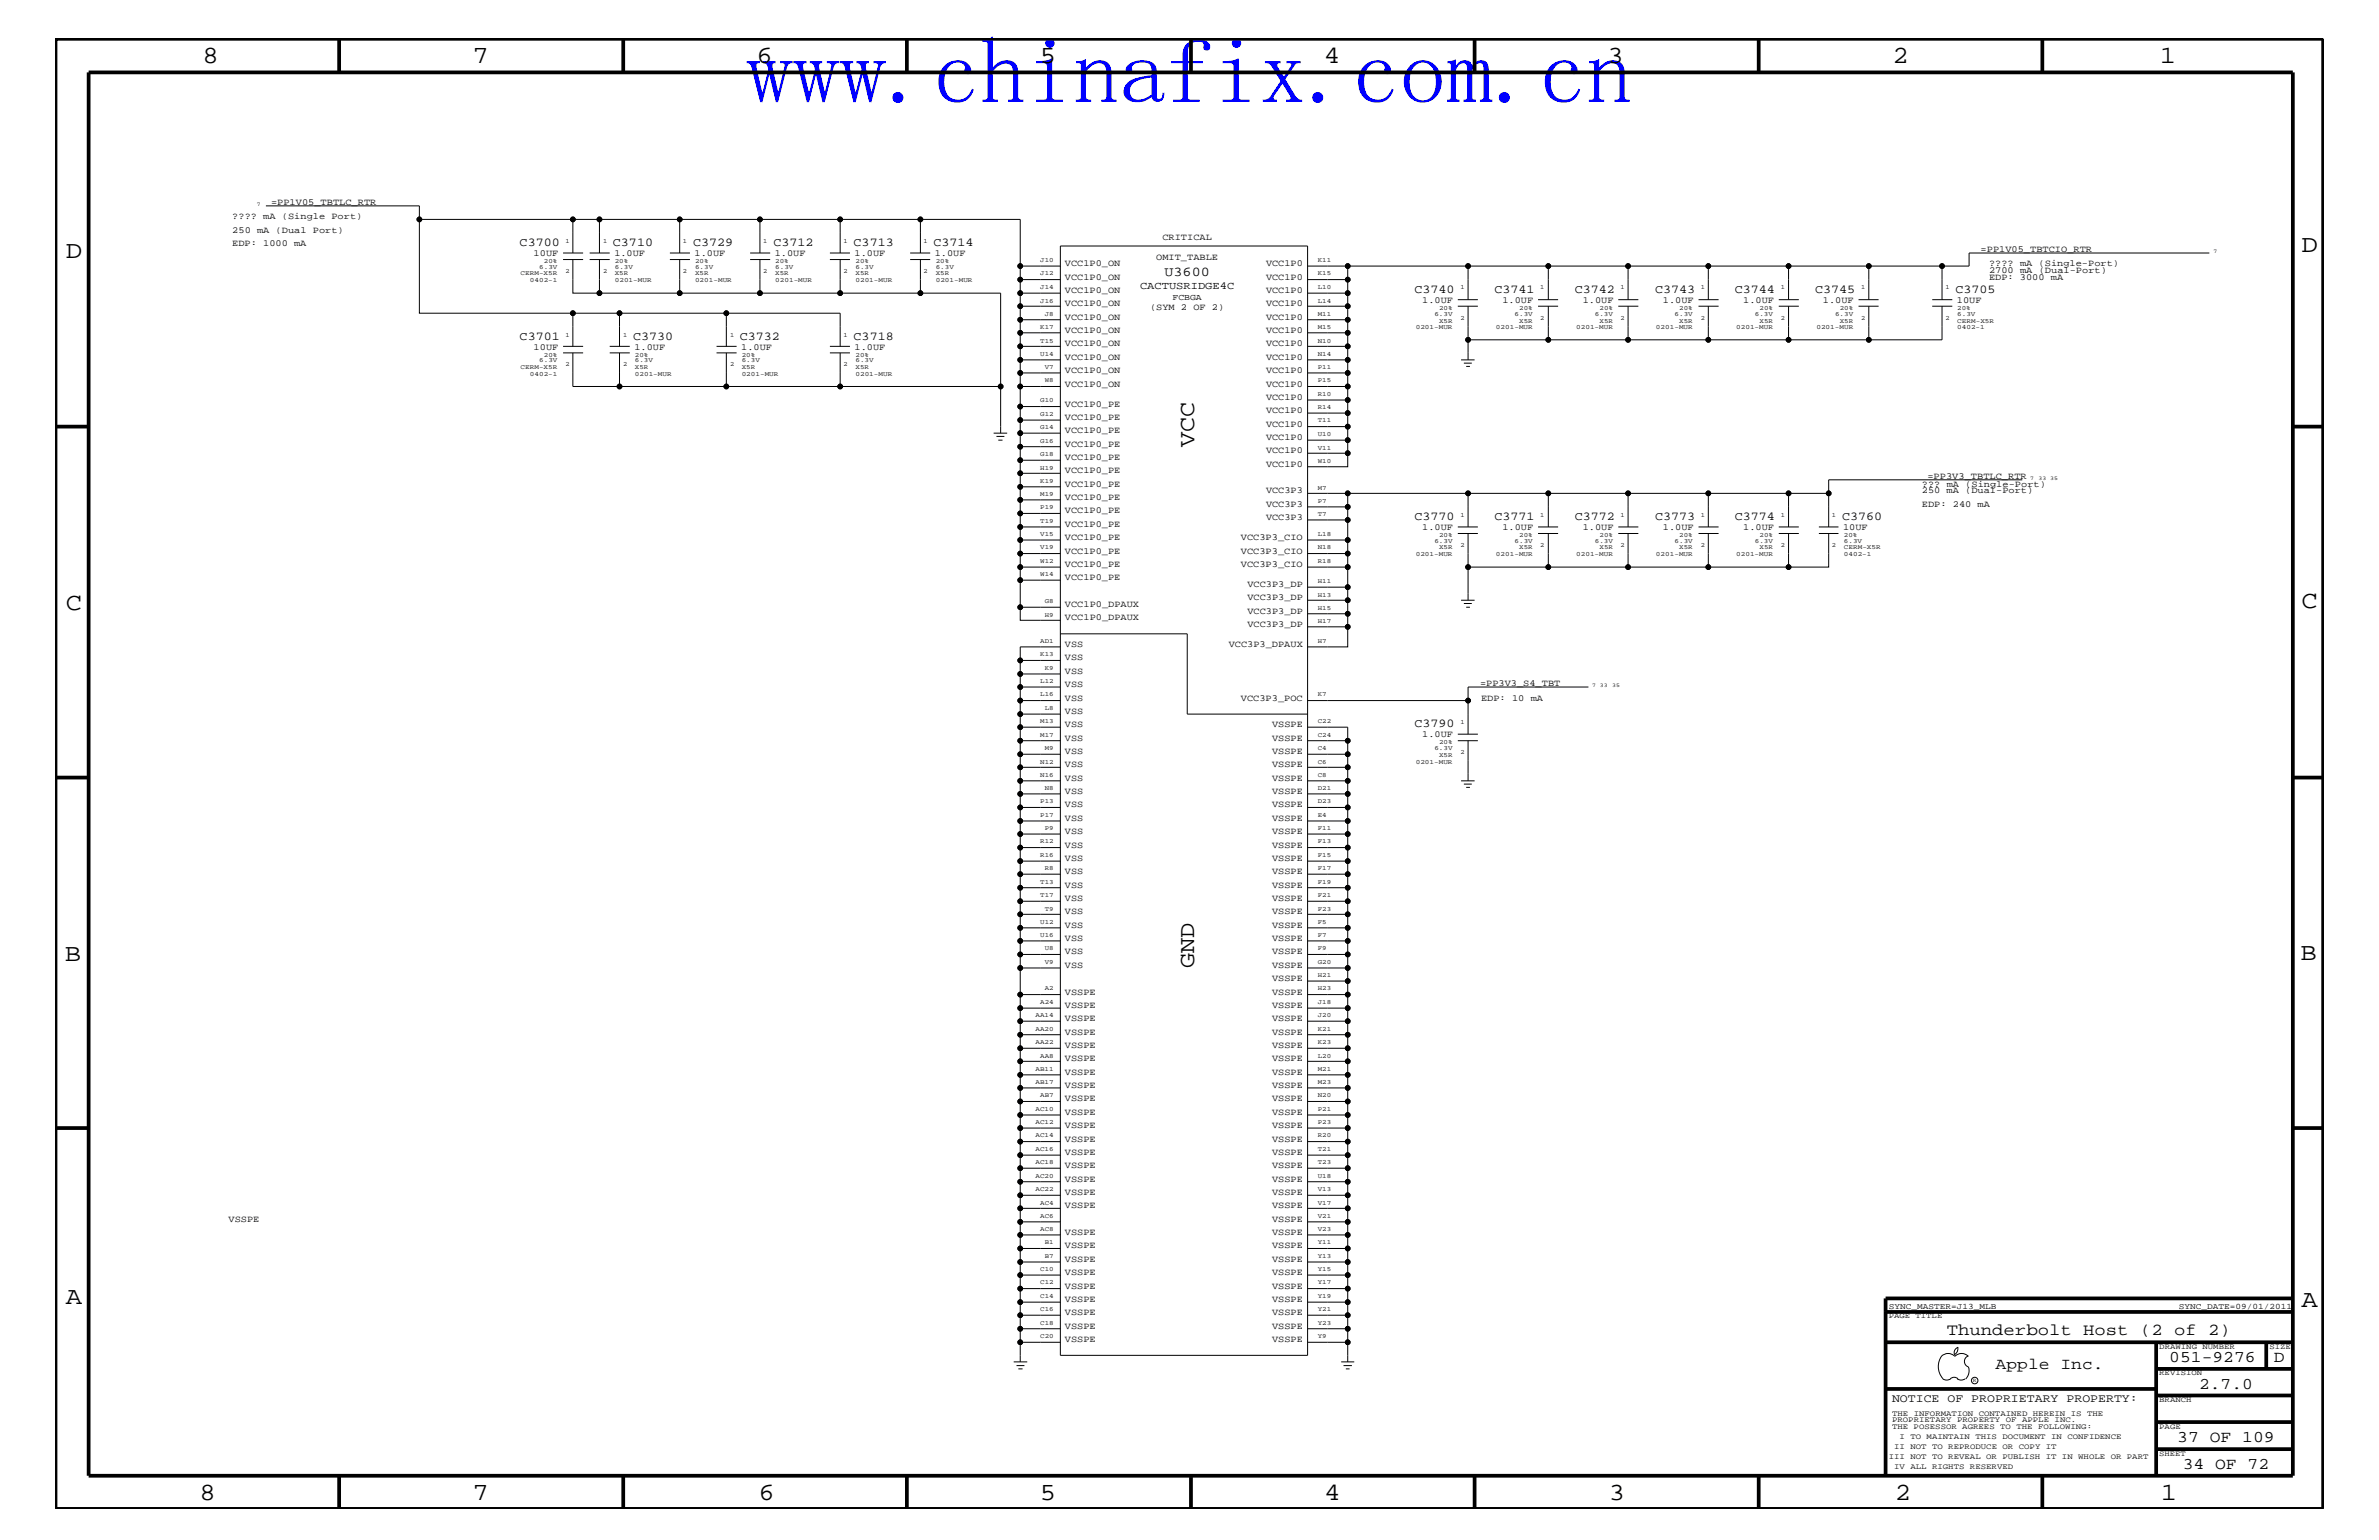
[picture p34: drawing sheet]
<svg xmlns="http://www.w3.org/2000/svg" width="432mm" height="279mm" viewBox="0 0 432 279" stroke-linecap="round" stroke-linejoin="round" font-family="sans-serif">
<defs><g id="words">
<text font-size="16.9" fill="#00f" x="135.5" y="18.7">www.chinafix.com.cn</text>
<g font-size="4.5">
<text x="36.7" y="11.5">8</text>
<text x="85.8" y="11.5">7</text>
<text x="137.3" y="11.5">6</text>
<text x="188.7" y="11.5">5</text>
<text x="240.3" y="11.5">4</text>
<text x="291.8" y="11.5">3</text>
<text x="343.5" y="11.5">2</text>
<text x="392" y="11.5">1</text>
<text x="11.9" y="46.8">D</text>
<text x="417.7" y="45.7">D</text>
<text x="11.9" y="110.6">C</text>
<text x="417.7" y="110.3">C</text>
<text x="11.8" y="174.3">B</text>
<text x="417.6" y="174.2">B</text>
<text x="11.9" y="236.7">A</text>
<text x="417.7" y="237.1">A</text>
<text x="36.2" y="272.1">8</text>
<text x="85.8" y="272.1">7</text>
<text x="137.7" y="272.1">6</text>
<text x="188.7" y="272.1">5</text>
<text x="240.4" y="272.1">4</text>
<text x="292" y="272.1">3</text>
<text x="343.9" y="272.1">2</text>
<text x="392.2" y="272.1">1</text>
</g>
<g font-size="4.1">
<text x="216.7" y="81.1" transform="rotate(-90 216.7 81.1)">VCC</text>
<text x="216.7" y="175.6" transform="rotate(-90 216.7 175.6)">GND</text>
</g>
<g font-size="3">
<text x="353.4" y="242.3">Thunderbolt Host (2 of 2)</text>
<text x="362.2" y="248.4">Apple Inc.</text>
<text x="393.7" y="247.1">051-9276</text>
<text x="399.2" y="252">2.7.0</text>
<text x="412.7" y="247.1">D</text>
<text x="395.2" y="261.6">37 OF 109</text>
<text x="396.2" y="266.6">34 OF 72</text>
</g>
<text font-size="2.5" x="211.4" y="50.2">U3600</text>
<g font-size="2.2">
<text x="94.3" y="44.6">C3700</text>
<text x="111.3" y="44.6">C3710</text>
<text x="125.8" y="44.6">C3729</text>
<text x="140.4" y="44.6">C3712</text>
<text x="154.9" y="44.6">C3713</text>
<text x="169.4" y="44.6">C3714</text>
<text x="256.7" y="53.2">C3740</text>
<text x="271.3" y="53.2">C3741</text>
<text x="285.8" y="53.2">C3742</text>
<text x="300.4" y="53.2">C3743</text>
<text x="314.9" y="53.2">C3744</text>
<text x="329.4" y="53.2">C3745</text>
<text x="354.9" y="53.2">C3705</text>
<text x="94.3" y="61.7">C3701</text>
<text x="114.9" y="61.7">C3730</text>
<text x="134.3" y="61.7">C3732</text>
<text x="154.9" y="61.7">C3718</text>
<text x="256.7" y="94.3">C3770</text>
<text x="271.3" y="94.3">C3771</text>
<text x="285.8" y="94.3">C3772</text>
<text x="300.4" y="94.3">C3773</text>
<text x="314.9" y="94.3">C3774</text>
<text x="334.3" y="94.3">C3760</text>
<text x="256.7" y="131.9">C3790</text>
</g>
<text font-size="2.1" x="343.4" y="254.4">NOTICE OF PROPRIETARY PROPERTY:</text>
<text font-size="1.9" x="206.9" y="52.5">CACTUSRIDGE4C</text>
<g font-size="1.7">
<text x="42.2" y="39.8">???? mA (Single Port)</text>
<text x="49.2" y="37.2">=PP1V05_TBTLC_RTR</text>
<text x="42.2" y="42.3">250 mA (Dual Port)</text>
<text x="42.2" y="44.6">EDP: 1000 mA</text>
<text x="96.9" y="46.5">10UF</text>
<text x="111.5" y="46.5">1.0UF</text>
<text x="126.1" y="46.5">1.0UF</text>
<text x="140.6" y="46.5">1.0UF</text>
<text x="155.1" y="46.5">1.0UF</text>
<text x="169.7" y="46.5">1.0UF</text>
<text x="209.8" y="47.1">OMIT_TABLE</text>
<text x="211" y="43.5">CRITICAL</text>
<text x="359.5" y="45.7">=PP1V05_TBTCIO_RTR</text>
<text x="193.3" y="53.2">VCC1P0_ON</text>
<text x="193.3" y="50.7">VCC1P0_ON</text>
<text x="193.3" y="48.3">VCC1P0_ON</text>
<text x="229.8" y="48.3">VCC1P0</text>
<text x="229.8" y="50.7">VCC1P0</text>
<text x="229.8" y="53.2">VCC1P0</text>
<text x="361" y="48.3">???? mA (Single-Port)</text>
<text x="361" y="49.6">2700 mA (Dual-Port)</text>
<text x="361" y="50.7">EDP: 3000 mA</text>
<text x="193.3" y="58">VCC1P0_ON</text>
<text x="193.3" y="55.6">VCC1P0_ON</text>
<text x="208.7" y="56.2">(SYM 2 OF 2)</text>
<text x="229.8" y="58">VCC1P0</text>
<text x="229.8" y="55.6">VCC1P0</text>
<text x="258.1" y="55">1.0UF</text>
<text x="272.7" y="55">1.0UF</text>
<text x="287.3" y="55">1.0UF</text>
<text x="301.8" y="55">1.0UF</text>
<text x="316.4" y="55">1.0UF</text>
<text x="330.9" y="55">1.0UF</text>
<text x="355.2" y="55">10UF</text>
<text x="96.9" y="63.4">10UF</text>
<text x="115.1" y="63.4">1.0UF</text>
<text x="134.5" y="63.4">1.0UF</text>
<text x="155.1" y="63.4">1.0UF</text>
<text x="193.3" y="62.9">VCC1P0_ON</text>
<text x="193.3" y="65.3">VCC1P0_ON</text>
<text x="193.3" y="60.4">VCC1P0_ON</text>
<text x="229.8" y="65.3">VCC1P0</text>
<text x="229.8" y="62.9">VCC1P0</text>
<text x="229.8" y="60.4">VCC1P0</text>
<text x="193.3" y="70.1">VCC1P0_ON</text>
<text x="193.3" y="67.7">VCC1P0_ON</text>
<text x="229.8" y="70.1">VCC1P0</text>
<text x="229.8" y="67.7">VCC1P0</text>
<text x="193.3" y="73.8">VCC1P0_PE</text>
<text x="193.3" y="76.2">VCC1P0_PE</text>
<text x="229.8" y="77.4">VCC1P0</text>
<text x="229.8" y="75">VCC1P0</text>
<text x="229.8" y="72.6">VCC1P0</text>
<text x="193.3" y="78.6">VCC1P0_PE</text>
<text x="193.3" y="81.1">VCC1P0_PE</text>
<text x="193.3" y="83.5">VCC1P0_PE</text>
<text x="229.8" y="82.2">VCC1P0</text>
<text x="229.8" y="79.9">VCC1P0</text>
<text x="193.3" y="85.9">VCC1P0_PE</text>
<text x="193.3" y="88.3">VCC1P0_PE</text>
<text x="229.8" y="89.5">VCC3P3</text>
<text x="229.8" y="84.7">VCC1P0</text>
<text x="348.8" y="88.3">??? mA (Single-Port)</text>
<text x="348.8" y="89.5">250 mA (Dual-Port)</text>
<text x="349.8" y="86.9">=PP3V3_TBTLC_RTR</text>
<text x="193.3" y="90.7">VCC1P0_PE</text>
<text x="193.3" y="93.2">VCC1P0_PE</text>
<text x="193.3" y="95.6">VCC1P0_PE</text>
<text x="229.8" y="92">VCC3P3</text>
<text x="229.8" y="94.3">VCC3P3</text>
<text x="348.8" y="92">EDP: 240 mA</text>
<text x="193.3" y="98">VCC1P0_PE</text>
<text x="193.3" y="100.4">VCC1P0_PE</text>
<text x="225.2" y="100.4">VCC3P3_CIO</text>
<text x="225.2" y="98">VCC3P3_CIO</text>
<text x="258.1" y="96.2">1.0UF</text>
<text x="272.7" y="96.2">1.0UF</text>
<text x="287.3" y="96.2">1.0UF</text>
<text x="301.8" y="96.2">1.0UF</text>
<text x="316.4" y="96.2">1.0UF</text>
<text x="334.5" y="96.2">10UF</text>
<text x="193.3" y="102.9">VCC1P0_PE</text>
<text x="193.3" y="105.3">VCC1P0_PE</text>
<text x="225.2" y="102.9">VCC3P3_CIO</text>
<text x="226.4" y="106.5">VCC3P3_DP</text>
<text x="193.3" y="112.6">VCC1P0_DPAUX</text>
<text x="193.3" y="110.2">VCC1P0_DPAUX</text>
<text x="226.4" y="108.9">VCC3P3_DP</text>
<text x="226.4" y="111.4">VCC3P3_DP</text>
<text x="226.4" y="113.7">VCC3P3_DP</text>
<text x="193.3" y="119.8">VSS</text>
<text x="193.3" y="117.4">VSS</text>
<text x="223" y="117.4">VCC3P3_DPAUX</text>
<text x="193.3" y="124.7">VSS</text>
<text x="193.3" y="122.3">VSS</text>
<text x="268.6" y="124.4">=PP3V3_S4_TBT</text>
<text x="193.3" y="129.6">VSS</text>
<text x="193.3" y="131.9">VSS</text>
<text x="193.3" y="127.1">VSS</text>
<text x="225.2" y="127.1">VCC3P3_POC</text>
<text x="230.9" y="131.9">VSSPE</text>
<text x="268.8" y="127.1">EDP: 10 mA</text>
<text x="193.3" y="136.8">VSS</text>
<text x="193.3" y="134.4">VSS</text>
<text x="230.9" y="134.4">VSSPE</text>
<text x="230.9" y="136.8">VSSPE</text>
<text x="258.1" y="133.8">1.0UF</text>
<text x="193.3" y="141.7">VSS</text>
<text x="193.3" y="139.2">VSS</text>
<text x="230.9" y="139.2">VSSPE</text>
<text x="230.9" y="141.7">VSSPE</text>
<text x="193.3" y="149">VSS</text>
<text x="193.3" y="146.5">VSS</text>
<text x="193.3" y="144">VSS</text>
<text x="230.9" y="144">VSSPE</text>
<text x="230.9" y="149">VSSPE</text>
<text x="230.9" y="146.5">VSSPE</text>
<text x="193.3" y="153.8">VSS</text>
<text x="193.3" y="151.3">VSS</text>
<text x="230.9" y="151.3">VSSPE</text>
<text x="230.9" y="153.8">VSSPE</text>
<text x="193.3" y="161.1">VSS</text>
<text x="193.3" y="158.6">VSS</text>
<text x="193.3" y="156.2">VSS</text>
<text x="230.9" y="156.2">VSSPE</text>
<text x="230.9" y="158.6">VSSPE</text>
<text x="230.9" y="161.1">VSSPE</text>
<text x="193.3" y="165.9">VSS</text>
<text x="193.3" y="163.5">VSS</text>
<text x="230.9" y="163.5">VSSPE</text>
<text x="230.9" y="165.9">VSSPE</text>
<text x="193.3" y="173.2">VSS</text>
<text x="193.3" y="168.3">VSS</text>
<text x="193.3" y="170.7">VSS</text>
<text x="230.9" y="168.3">VSSPE</text>
<text x="230.9" y="170.7">VSSPE</text>
<text x="230.9" y="173.2">VSSPE</text>
<text x="193.3" y="175.6">VSS</text>
<text x="230.9" y="175.6">VSSPE</text>
<text x="230.9" y="178">VSSPE</text>
<text x="193.3" y="185.3">VSSPE</text>
<text x="193.3" y="180.5">VSSPE</text>
<text x="193.3" y="182.9">VSSPE</text>
<text x="230.9" y="180.5">VSSPE</text>
<text x="230.9" y="182.9">VSSPE</text>
<text x="230.9" y="185.3">VSSPE</text>
<text x="193.3" y="187.7">VSSPE</text>
<text x="193.3" y="190.2">VSSPE</text>
<text x="230.9" y="187.7">VSSPE</text>
<text x="230.9" y="190.2">VSSPE</text>
<text x="193.3" y="197.4">VSSPE</text>
<text x="193.3" y="192.6">VSSPE</text>
<text x="193.3" y="195">VSSPE</text>
<text x="230.9" y="192.6">VSSPE</text>
<text x="230.9" y="197.4">VSSPE</text>
<text x="230.9" y="195">VSSPE</text>
<text x="193.3" y="199.8">VSSPE</text>
<text x="193.3" y="202.3">VSSPE</text>
<text x="230.9" y="199.8">VSSPE</text>
<text x="230.9" y="202.3">VSSPE</text>
<text x="193.3" y="209.6">VSSPE</text>
<text x="193.3" y="207.1">VSSPE</text>
<text x="193.3" y="204.7">VSSPE</text>
<text x="230.9" y="204.7">VSSPE</text>
<text x="230.9" y="207.1">VSSPE</text>
<text x="230.9" y="209.6">VSSPE</text>
<text x="193.3" y="211.9">VSSPE</text>
<text x="193.3" y="214.4">VSSPE</text>
<text x="230.9" y="211.9">VSSPE</text>
<text x="230.9" y="214.4">VSSPE</text>
<text x="41.5" y="221.7">VSSPE</text>
<text x="193.3" y="219.2">VSSPE</text>
<text x="193.3" y="216.9">VSSPE</text>
<text x="230.9" y="219.2">VSSPE</text>
<text x="230.9" y="216.9">VSSPE</text>
<text x="230.9" y="221.7">VSSPE</text>
<text x="193.3" y="226.5">VSSPE</text>
<text x="193.3" y="224.1">VSSPE</text>
<text x="230.9" y="224.1">VSSPE</text>
<text x="230.9" y="226.5">VSSPE</text>
<text x="193.3" y="233.8">VSSPE</text>
<text x="193.3" y="231.3">VSSPE</text>
<text x="193.3" y="229">VSSPE</text>
<text x="230.9" y="229">VSSPE</text>
<text x="230.9" y="231.3">VSSPE</text>
<text x="230.9" y="233.8">VSSPE</text>
<text x="193.3" y="236.2">VSSPE</text>
<text x="193.3" y="238.6">VSSPE</text>
<text x="230.9" y="236.2">VSSPE</text>
<text x="230.9" y="238.6">VSSPE</text>
<text x="193.3" y="241.1">VSSPE</text>
<text x="193.3" y="243.5">VSSPE</text>
<text x="230.9" y="243.5">VSSPE</text>
<text x="230.9" y="241.1">VSSPE</text>
</g>
<text font-size="1.6" x="212.8" y="54.4">FCBGA</text>
<g font-size="1.5">
<text x="342.8" y="237.4">SYNC_MASTER=J13_MLB</text>
<text x="395.5" y="237.4">SYNC_DATE=09/01/2011</text>
</g>
<g font-size="1.4">
<text x="342.8" y="239.2">PAGE TITLE</text>
<text x="391.9" y="244.7">DRAWING NUMBER</text>
<text x="411.9" y="244.7">SIZE</text>
<text x="391.9" y="249.5">REVISION</text>
<text x="343.4" y="256.8">THE INFORMATION CONTAINED HEREIN IS THE</text>
<text x="391.9" y="254.4">BRANCH</text>
<text x="343.4" y="258">PROPRIETARY PROPERTY OF APPLE INC.</text>
<text x="343.4" y="259.3">THE POSESSOR AGREES TO THE FOLLOWING:</text>
<text x="343.8" y="262.9">II NOT TO REPRODUCE OR COPY IT</text>
<text x="344.8" y="261.1">I TO MAINTAIN THIS DOCUMENT IN CONFIDENCE</text>
<text x="391.9" y="259.3">PAGE</text>
<text x="342.8" y="264.7">III NOT TO REVEAL OR PUBLISH IT IN WHOLE OR PART</text>
<text x="343.8" y="266.6">IV ALL RIGHTS RESERVED</text>
<text x="391.9" y="264.1">SHEET</text>
</g>
<g font-size="1.2">
<text x="98.7" y="47.7">20%</text>
<text x="102.6" y="44.1">1</text>
<text x="109.5" y="44.1">1</text>
<text x="111.6" y="47.7">20%</text>
<text x="124" y="44.1">1</text>
<text x="126.2" y="47.7">20%</text>
<text x="138.5" y="44.1">1</text>
<text x="140.7" y="47.7">20%</text>
<text x="153.1" y="44.1">1</text>
<text x="155.3" y="47.7">20%</text>
<text x="167.6" y="44.1">1</text>
<text x="169.8" y="47.7">20%</text>
<text x="188.8" y="47.6">J10</text>
<text x="239.2" y="47.6">K11</text>
<text x="94.5" y="50">CERM-X5R</text>
<text x="96.2" y="51.3">0402-1</text>
<text x="97.9" y="48.8">6.3V</text>
<text x="102.6" y="49.6">2</text>
<text x="109.5" y="49.6">2</text>
<text x="111.6" y="50">X5R</text>
<text x="111.6" y="48.8">6.3V</text>
<text x="111.6" y="51.3">0201-MUR</text>
<text x="124" y="49.6">2</text>
<text x="126.2" y="50">X5R</text>
<text x="126.2" y="48.8">6.3V</text>
<text x="126.2" y="51.3">0201-MUR</text>
<text x="138.5" y="49.6">2</text>
<text x="140.7" y="48.8">6.3V</text>
<text x="140.7" y="50">X5R</text>
<text x="140.7" y="51.3">0201-MUR</text>
<text x="153.1" y="49.6">2</text>
<text x="155.3" y="50">X5R</text>
<text x="155.3" y="51.3">0201-MUR</text>
<text x="155.3" y="48.8">6.3V</text>
<text x="167.6" y="49.6">2</text>
<text x="169.8" y="50">X5R</text>
<text x="169.8" y="48.8">6.3V</text>
<text x="169.8" y="51.3">0201-MUR</text>
<text x="188.8" y="50">J12</text>
<text x="188.8" y="52.4">J14</text>
<text x="239.2" y="50">K15</text>
<text x="239.2" y="52.4">L10</text>
<text x="265.1" y="52.5">1</text>
<text x="279.6" y="52.5">1</text>
<text x="294.1" y="52.5">1</text>
<text x="308.7" y="52.5">1</text>
<text x="323.3" y="52.5">1</text>
<text x="337.8" y="52.5">1</text>
<text x="353.1" y="52.5">1</text>
<text x="188.8" y="54.9">J16</text>
<text x="188.8" y="59.7">K17</text>
<text x="189.7" y="57.3">J8</text>
<text x="239.2" y="54.9">L14</text>
<text x="239.2" y="57.3">M11</text>
<text x="239.2" y="59.7">M15</text>
<text x="257" y="59.7">0201-MUR</text>
<text x="260.3" y="57.3">6.3V</text>
<text x="261.2" y="56.2">20%</text>
<text x="261.2" y="58.5">X5R</text>
<text x="265.1" y="58">2</text>
<text x="271.5" y="59.7">0201-MUR</text>
<text x="274.9" y="57.3">6.3V</text>
<text x="275.8" y="56.2">20%</text>
<text x="275.8" y="58.5">X5R</text>
<text x="279.6" y="58">2</text>
<text x="286.1" y="59.7">0201-MUR</text>
<text x="289.5" y="57.3">6.3V</text>
<text x="290.3" y="56.2">20%</text>
<text x="290.3" y="58.5">X5R</text>
<text x="294.1" y="58">2</text>
<text x="300.6" y="59.7">0201-MUR</text>
<text x="304" y="57.3">6.3V</text>
<text x="304.8" y="56.2">20%</text>
<text x="304.8" y="58.5">X5R</text>
<text x="308.7" y="58">2</text>
<text x="315.1" y="59.7">0201-MUR</text>
<text x="318.5" y="57.3">6.3V</text>
<text x="319.4" y="56.2">20%</text>
<text x="319.4" y="58.5">X5R</text>
<text x="323.3" y="58">2</text>
<text x="329.7" y="59.7">0201-MUR</text>
<text x="333.1" y="57.3">6.3V</text>
<text x="333.9" y="56.2">20%</text>
<text x="333.9" y="58.5">X5R</text>
<text x="337.8" y="58">2</text>
<text x="353.1" y="58">2</text>
<text x="355.3" y="57.3">6.3V</text>
<text x="355.3" y="58.5">CERM-X5R</text>
<text x="355.3" y="59.7">0402-1</text>
<text x="355.3" y="56.2">20%</text>
<text x="97.9" y="65.7">6.3V</text>
<text x="98.7" y="64.7">20%</text>
<text x="102.6" y="61.1">1</text>
<text x="113.1" y="61.1">1</text>
<text x="115.2" y="64.7">20%</text>
<text x="115.2" y="65.7">6.3V</text>
<text x="132.5" y="61.1">1</text>
<text x="134.6" y="65.7">6.3V</text>
<text x="134.6" y="64.7">20%</text>
<text x="153.1" y="61.1">1</text>
<text x="155.3" y="65.7">6.3V</text>
<text x="155.3" y="64.7">20%</text>
<text x="188.8" y="62.2">T15</text>
<text x="188.8" y="64.5">U14</text>
<text x="239.2" y="62.2">N10</text>
<text x="239.2" y="64.5">N14</text>
<text x="94.5" y="67">CERM-X5R</text>
<text x="96.2" y="68.2">0402-1</text>
<text x="102.6" y="66.5">2</text>
<text x="113.1" y="66.5">2</text>
<text x="115.2" y="68.2">0201-MUR</text>
<text x="115.2" y="67">X5R</text>
<text x="132.5" y="66.5">2</text>
<text x="134.6" y="68.2">0201-MUR</text>
<text x="134.6" y="67">X5R</text>
<text x="153.1" y="66.5">2</text>
<text x="155.3" y="67">X5R</text>
<text x="155.3" y="68.2">0201-MUR</text>
<text x="189.7" y="67">V7</text>
<text x="189.7" y="69.4">W8</text>
<text x="239.2" y="71.8">R10</text>
<text x="239.2" y="67">P11</text>
<text x="239.2" y="69.4">P15</text>
<text x="188.8" y="73">G10</text>
<text x="188.8" y="75.5">G12</text>
<text x="188.8" y="77.9">G14</text>
<text x="239.2" y="74.3">R14</text>
<text x="239.2" y="76.7">T11</text>
<text x="188.8" y="80.3">G16</text>
<text x="188.8" y="82.7">G18</text>
<text x="239.2" y="79.1">U10</text>
<text x="239.2" y="81.6">V11</text>
<text x="239.2" y="83.9">W10</text>
<text x="188.8" y="85.2">H19</text>
<text x="188.8" y="87.6">K19</text>
<text x="239.2" y="88.8">M7</text>
<text x="188.8" y="90">M19</text>
<text x="188.8" y="92.4">P19</text>
<text x="188.8" y="94.9">T19</text>
<text x="239.2" y="91.2">P7</text>
<text x="239.2" y="93.7">T7</text>
<text x="265.1" y="93.8">1</text>
<text x="279.6" y="93.8">1</text>
<text x="294.1" y="93.8">1</text>
<text x="308.7" y="93.8">1</text>
<text x="323.3" y="93.8">1</text>
<text x="332.5" y="93.8">1</text>
<text x="188.8" y="97.3">V15</text>
<text x="188.8" y="99.7">V19</text>
<text x="239.2" y="97.3">L18</text>
<text x="239.2" y="99.7">N18</text>
<text x="257" y="101">0201-MUR</text>
<text x="260.3" y="98.5">6.3V</text>
<text x="261.2" y="97.4">20%</text>
<text x="261.2" y="99.7">X5R</text>
<text x="265.1" y="99.3">2</text>
<text x="271.5" y="101">0201-MUR</text>
<text x="274.9" y="98.5">6.3V</text>
<text x="275.8" y="97.4">20%</text>
<text x="275.8" y="99.7">X5R</text>
<text x="279.6" y="99.3">2</text>
<text x="286.1" y="101">0201-MUR</text>
<text x="289.5" y="98.5">6.3V</text>
<text x="290.3" y="97.4">20%</text>
<text x="290.3" y="99.7">X5R</text>
<text x="294.1" y="99.3">2</text>
<text x="300.6" y="101">0201-MUR</text>
<text x="304" y="98.5">6.3V</text>
<text x="304.8" y="97.4">20%</text>
<text x="304.8" y="99.7">X5R</text>
<text x="308.7" y="99.3">2</text>
<text x="315.1" y="101">0201-MUR</text>
<text x="318.5" y="98.5">6.3V</text>
<text x="319.4" y="97.4">20%</text>
<text x="319.4" y="99.7">X5R</text>
<text x="323.3" y="99.3">2</text>
<text x="332.5" y="99.3">2</text>
<text x="334.7" y="98.5">6.3V</text>
<text x="334.7" y="99.7">CERM-X5R</text>
<text x="334.7" y="101">0402-1</text>
<text x="334.7" y="97.4">20%</text>
<text x="188.8" y="102.1">W12</text>
<text x="188.8" y="104.6">W14</text>
<text x="239.2" y="102.1">R18</text>
<text x="239.2" y="105.8">H11</text>
<text x="189.7" y="109.4">G8</text>
<text x="189.7" y="111.9">H9</text>
<text x="239.2" y="108.2">H13</text>
<text x="239.2" y="110.6">H15</text>
<text x="239.2" y="113.1">H17</text>
<text x="188.8" y="116.7">AD1</text>
<text x="188.8" y="119.1">K13</text>
<text x="239.2" y="116.7">H7</text>
<text x="188.8" y="124">L12</text>
<text x="189.7" y="121.5">K9</text>
<text x="188.8" y="126.4">L16</text>
<text x="188.8" y="131.3">M13</text>
<text x="189.7" y="128.8">L8</text>
<text x="239.2" y="131.3">C22</text>
<text x="239.2" y="126.4">K7</text>
<text x="265.1" y="131.3">1</text>
<text x="188.8" y="133.6">M17</text>
<text x="189.7" y="136.1">M9</text>
<text x="239.2" y="133.6">C24</text>
<text x="239.2" y="136.1">C4</text>
<text x="260.3" y="136.1">6.3V</text>
<text x="261.2" y="137.3">X5R</text>
<text x="261.2" y="135">20%</text>
<text x="265.1" y="136.8">2</text>
<text x="188.8" y="140.9">N16</text>
<text x="188.8" y="138.5">N12</text>
<text x="189.7" y="143.4">N8</text>
<text x="239.2" y="138.5">C6</text>
<text x="239.2" y="140.9">C8</text>
<text x="239.2" y="143.4">D21</text>
<text x="257" y="138.5">0201-MUR</text>
<text x="188.8" y="145.7">P13</text>
<text x="188.8" y="148.2">P17</text>
<text x="239.2" y="145.7">D23</text>
<text x="239.2" y="148.2">E4</text>
<text x="188.8" y="153">R12</text>
<text x="188.8" y="155.5">R16</text>
<text x="189.7" y="150.7">P9</text>
<text x="239.2" y="150.7">F11</text>
<text x="239.2" y="153">F13</text>
<text x="239.2" y="155.5">F15</text>
<text x="188.8" y="160.3">T13</text>
<text x="189.7" y="157.9">R8</text>
<text x="239.2" y="157.9">F17</text>
<text x="239.2" y="160.3">F19</text>
<text x="188.8" y="162.8">T17</text>
<text x="188.8" y="167.6">U12</text>
<text x="189.7" y="165.2">T9</text>
<text x="239.2" y="162.8">F21</text>
<text x="239.2" y="165.2">F23</text>
<text x="239.2" y="167.6">F5</text>
<text x="188.8" y="170">U16</text>
<text x="189.7" y="172.4">U8</text>
<text x="239.2" y="170">F7</text>
<text x="239.2" y="172.4">F9</text>
<text x="189.7" y="174.9">V9</text>
<text x="189.7" y="179.7">A2</text>
<text x="239.2" y="174.9">G20</text>
<text x="239.2" y="177.3">H21</text>
<text x="239.2" y="179.7">H23</text>
<text x="188" y="184.6">AA14</text>
<text x="188.8" y="182.1">A24</text>
<text x="239.2" y="182.1">J18</text>
<text x="239.2" y="184.6">J20</text>
<text x="188" y="187">AA20</text>
<text x="188" y="189.4">AA22</text>
<text x="188.8" y="191.9">AA8</text>
<text x="239.2" y="187">K21</text>
<text x="239.2" y="189.4">K23</text>
<text x="239.2" y="191.9">L20</text>
<text x="188" y="194.3">AB11</text>
<text x="188" y="196.7">AB17</text>
<text x="239.2" y="194.3">M21</text>
<text x="239.2" y="196.7">M23</text>
<text x="188" y="204">AC12</text>
<text x="188" y="201.5">AC10</text>
<text x="188.8" y="199.1">AB7</text>
<text x="239.2" y="199.1">N20</text>
<text x="239.2" y="201.5">P21</text>
<text x="239.2" y="204">P23</text>
<text x="188" y="206.4">AC14</text>
<text x="188" y="208.8">AC16</text>
<text x="239.2" y="206.4">R20</text>
<text x="239.2" y="208.8">T21</text>
<text x="188" y="211.3">AC18</text>
<text x="188" y="213.6">AC20</text>
<text x="239.2" y="211.3">T23</text>
<text x="239.2" y="213.6">U18</text>
<text x="188" y="216.1">AC22</text>
<text x="188.8" y="218.6">AC4</text>
<text x="188.8" y="220.9">AC6</text>
<text x="239.2" y="216.1">V13</text>
<text x="239.2" y="218.6">V17</text>
<text x="239.2" y="220.9">V21</text>
<text x="188.8" y="223.4">AC8</text>
<text x="189.7" y="225.7">B1</text>
<text x="239.2" y="223.4">V23</text>
<text x="239.2" y="225.7">Y11</text>
<text x="188.8" y="230.7">C10</text>
<text x="188.8" y="233">C12</text>
<text x="189.7" y="228.2">B7</text>
<text x="239.2" y="228.2">Y13</text>
<text x="239.2" y="230.7">Y15</text>
<text x="239.2" y="233">Y17</text>
<text x="188.8" y="235.5">C14</text>
<text x="188.8" y="237.9">C16</text>
<text x="239.2" y="235.5">Y19</text>
<text x="239.2" y="237.9">Y21</text>
<text x="188.8" y="240.3">C18</text>
<text x="188.8" y="242.8">C20</text>
<text x="239.2" y="240.3">Y23</text>
<text x="239.2" y="242.8">Y9</text>
</g>
<g font-size="1">
<text x="46.6" y="37.4">7</text>
<text x="401.7" y="45.9">7</text>
<text x="368.5" y="87.1">7</text>
<text x="370" y="87.1">33 35</text>
<text x="289" y="124.7">7</text>
<text x="290.4" y="124.7">33</text>
<text x="292.6" y="124.7">35</text>
<text x="358.1" y="250.7">R</text>
</g>
</g></defs>
<g fill="none" stroke="#000" stroke-width=".18">
<path d="M48.3 37.4h27.8v2.4h27.9v6.1M76.1 39.8v17h27.9M104 39.8h4.8v6.1M108.8 39.8h14.6v6.1M123.4 39.8h14.5v6.1M137.9 39.8h14.6v6.1M152.5 39.8h14.6v6.1M167.1 39.8h18.1v8.5h7.3M102.2 47.1h3.6M102.2 45.9h3.6M104 47.1v6.1h4.8v-6.1M107 47.1h3.7"/>
<path d="M107 45.9h3.7M108.8 53.2h29.1M112.4 56.8h-8.4v6M121.6 47.1h3.6M121.6 45.9h3.6M123.4 47.1v6.1M131.8 56.8h-19.4v6M136.2 47.1h3.6M136.2 45.9h3.6M137.9 47.1v6.1h14.6v-6.1M150.6 47.1h3.7M150.6 45.9h3.7"/>
<path d="M152.5 53.2h14.6M165.2 47.1h3.6M165.2 45.9h3.6M167.1 47.1v6.1h14.5v16.9h-29.1v-6.1M185.2 48.3v2.4h7.3M185.2 55.6v2.4h7.3M185.2 50.7v2.5M185.2 58v2.4M192.5 53.2h-7.3v2.4h7.3M192.5 44.6h44.8v201.3h-44.8zM237.3 55.6h7.3M237.3 48.3h7.3"/>
<path d="M237.3 53.2h7.3M244.6 53.2v4.8h-7.3M244.6 58v2.4h-7.3M244.6 50.7v2.5M264.6 55.6h3.6M264.6 54.4h3.6M266.5 48.3h-21.9v2.4h-7.3M266.5 55.6v6.1h14.5M279.2 55.6h3.6M279.2 54.4h3.6M281 48.3h-14.5v6.1M281 55.6v6.1h14.5"/>
<path d="M293.7 55.6h3.7M293.7 54.4h3.7M295.5 48.3h-14.5v6.1M295.5 55.6v6.1h14.6M295.5 48.3h14.6M295.5 48.3v6.1M308.3 55.6h3.6M308.3 54.4h3.6M310.1 55.6v6.1h14.5M322.9 55.6h3.6M322.9 54.4h3.6M324.6 48.3h-14.5v6.1"/>
<path d="M324.6 55.6v6.1h14.6M324.6 48.3v6.1M324.6 48.3h14.6M337.3 55.6h3.7M337.3 54.4h3.7M339.2 55.6v6.1h13.3v-6.1M350.7 55.6h3.7M350.7 54.4h3.7M352.5 48.3h-13.3v6.1M352.5 48.3v6.1M401 45.9h-43.6v2.4h-4.9M102.2 64h3.6"/>
<path d="M102.2 62.8h3.6M104 64v6.1h8.4M110.7 64h3.6M110.7 62.8h3.6M112.4 64v6.1h19.4v-6.1M130.1 64h3.6M130.1 62.8h3.6M131.8 62.8v-6h20.7v6M131.8 70.1h20.7M150.6 64h3.7M150.6 62.8h3.7M180.4 78.6h2.4"/>
<path d="M180.9 79.2h1.4M181.2 79.9h.8M181.6 70.1v8.5M185.2 60.4v2.4h7.3M185.2 67.7v2.4h7.3M185.2 70.1v3.7h7.3M185.2 73.8v2.4h7.3M185.2 76.2v2.4h7.3M185.2 78.6v2.4h7.3M185.2 62.8v2.5M185.2 60.4h7.3M192.5 65.3h-7.3v2.4h7.3"/>
<path d="M237.3 62.8h7.3M237.3 67.7h7.3M237.3 65.3h7.3M237.3 70.1h7.3M237.3 72.6h7.3M237.3 74.9h7.3M237.3 79.9h7.3M237.3 77.4h7.3M244.6 79.9v4.8h-7.3M244.6 60.4v19.5M265.2 65.3h2.4M265.7 65.9h1.4"/>
<path d="M266.1 66.5h.7M266.5 61.7v3.6M185.2 81v2.5h7.3M185.2 83.5v2.4h7.3M185.2 85.9v2.4h7.3M185.2 93.2v2.4h7.3M185.2 98v2.4h7.3M185.2 88.3v2.4M185.2 95.6v2.4M185.2 98h7.3M192.5 90.7h-7.3v2.5h7.3M237.3 82.2h7.3"/>
<path d="M237.3 89.5h29.2M244.6 89.5v2.5h-7.3M244.6 92v2.3h-7.3M244.6 94.3v3.7h-7.3M244.6 98v2.4M264.6 96.8h3.6M264.6 95.6h3.6M266.5 96.8v6.1h14.5M279.2 96.8h3.6M279.2 95.6h3.6M281 89.5h-14.5v6.1M281 96.8v6.1h14.5"/>
<path d="M293.7 96.8h3.7M293.7 95.6h3.7M295.5 89.5h-14.5v6.1M295.5 96.8v6.1h14.6M308.3 96.8h3.6M308.3 95.6h3.6M310.1 89.5h-14.6v6.1M310.1 96.8v6.1h14.5M322.9 96.8h3.6M322.9 95.6h3.6M324.6 89.5h-14.5v6.1M324.6 96.8v6.1h7.3v-6.1"/>
<path d="M330.1 96.8h3.6M330.1 95.6h3.6M331.9 89.5h-7.3v6.1M367.1 87.1h-35.2v8.5M185.2 105.3v4.9h7.3M185.2 110.2v2.3h7.3M185.2 119.8v2.5h7.3M185.2 100.4v2.5M192.5 102.9h-7.3v2.4h7.3M192.5 117.4h-7.3v2.4h7.3M192.5 115h23v14.6h21.8M237.3 113.7h7.3v3.7h-7.3"/>
<path d="M237.3 100.4h7.3M244.6 100.4v2.5h-7.3M244.6 102.9v3.6h-7.3M244.6 106.5v2.4h-7.3M244.6 108.9v2.5h-7.3M244.6 111.4v2.3M265.2 108.9h2.4M265.7 109.5h1.4M266.1 110.2h.7M266.5 102.9v6M185.2 122.3v2.3h7.3M185.2 124.6v2.5h7.3"/>
<path d="M185.2 127.1v2.5h7.3M185.2 129.6v2.3h7.3M185.2 131.9v2.5h7.3M185.2 134.4v2.4h7.3M185.2 136.8v2.4h7.3M185.2 139.2v2.5h7.3M237.3 131.9h7.3v115.2M237.3 127.1h29.2M237.3 134.4h7.3M237.3 136.8h7.3M237.3 139.2h7.3M264.6 134.4h3.6"/>
<path d="M264.6 133.2h3.6M266.5 134.4v7.3M288.3 124.6h-21.8v8.6M185.2 141.7v2.3h7.3M185.2 144v2.5h7.3M185.2 146.5v2.4h7.3M185.2 148.9v2.4h7.3M185.2 151.3v2.5h7.3M185.2 153.8v2.4h7.3M185.2 156.2v2.4h7.3M185.2 158.6v2.5h7.3M237.3 141.7h7.3"/>
<path d="M237.3 144h7.3M237.3 148.9h7.3M237.3 146.5h7.3M237.3 151.3h7.3M237.3 153.8h7.3M237.3 156.2h7.3M237.3 158.6h7.3M265.2 141.7h2.4M265.7 142.3h1.4M266.1 142.9h.7M185.2 161.1v2.4h7.3M185.2 163.5v2.4h7.3"/>
<path d="M185.2 165.9v2.4h7.3M185.2 168.3v2.4h7.3M185.2 170.7v2.5h7.3M185.2 173.2v2.4h7.3M185.2 175.6v4.8h7.3M237.3 161.1h7.3M237.3 163.5h7.3M237.3 165.9h7.3M237.3 168.3h7.3M237.3 170.7h7.3M237.3 173.2h7.3M237.3 175.6h7.3"/>
<path d="M237.3 178h7.3M185.2 180.4v2.5h7.3M185.2 182.9v2.4h7.3M185.2 185.3v2.4h7.3M185.2 187.7v2.5h7.3M185.2 190.2v2.4h7.3M185.2 192.6v2.4h7.3M185.2 195v2.4h7.3M185.2 197.4v2.4h7.3M185.2 199.8v2.5h7.3M237.3 180.4h7.3M237.3 182.9h7.3"/>
<path d="M237.3 185.3h7.3M237.3 187.7h7.3M237.3 190.2h7.3M237.3 192.6h7.3M237.3 195h7.3M237.3 197.4h7.3M237.3 199.8h7.3M185.2 202.3v2.4h7.3M185.2 204.7v2.4h7.3M185.2 207.1v2.5h7.3M185.2 209.6v2.3h7.3M185.2 211.9v2.5h7.3"/>
<path d="M185.2 214.4v2.5h7.3M185.2 216.9v2.3h7.3M185.2 219.2v2.5h7.3M237.3 202.3h7.3M237.3 204.7h7.3M237.3 207.1h7.3M237.3 209.6h7.3M237.3 211.9h7.3M237.3 216.9h7.3M237.3 214.4h7.3M237.3 219.2h7.3M185.2 221.7v2.4h7.3"/>
<path d="M185.2 224.1v2.4h7.3M185.2 226.5v2.5h7.3M185.2 229v2.3h7.3M185.2 231.3v2.5h7.3M185.2 233.8v2.4h7.3M185.2 236.2v2.4h7.3M185.2 238.6v2.5M237.3 221.7h7.3M237.3 224.1h7.3M237.3 226.5h7.3M237.3 229h7.3M237.3 231.3h7.3"/>
<path d="M237.3 233.8h7.3M237.3 236.2h7.3M237.3 238.6h7.3M184 247.1h2.4M184.5 247.8h1.4M184.8 248.4h.8M185.2 241.1v2.4h7.3M185.2 243.5v3.6M185.2 241.1h7.3M237.3 241.1h7.3M237.3 243.5h7.3M243.4 247.1h2.4"/>
<path d="M243.9 247.8h1.5M244.3 248.4h.7M352.4 246.1a1.69 1.69 0 0 1 2.4 0M352.4 246a3.3 3.3 0 0 0 .3 4.1M352.6 250.2l.7 .2 .7-.2M354 250.2l.7-.3 .7 .3M354.8 246.1a1.69 1.69 0 0 1 2.5 0M355.3 250.2l.7 .2 .7-.2M355.3 244.4l.1 .3a1.18 1.18 0 0 1-.6 1M355.4 244.4a.99 .99 0 0 0-.6 1.4M357.2 246a1.04 1.04 0 0 0-.6 1 1.04 1.04 0 0 0 .6 1M357.3 248l.1 .7a2.11 2.11 0 0 1-.6 1.5"/>
<circle cx="76.1" cy="39.8" r=".42"/>
<circle cx="104" cy="39.8" r=".42"/>
<circle cx="108.8" cy="39.8" r=".42"/>
<circle cx="123.4" cy="39.8" r=".42"/>
<circle cx="137.9" cy="39.8" r=".42"/>
<circle cx="152.5" cy="39.8" r=".42"/>
<circle cx="167.1" cy="39.8" r=".42"/>
<circle cx="104" cy="56.8" r=".42"/>
<circle cx="108.8" cy="53.2" r=".42"/>
<circle cx="112.4" cy="56.8" r=".42"/>
<circle cx="123.4" cy="53.2" r=".42"/>
<circle cx="131.8" cy="56.8" r=".42"/>
<circle cx="137.9" cy="53.2" r=".42"/>
<circle cx="152.5" cy="53.2" r=".42"/>
<circle cx="167.1" cy="53.2" r=".42"/>
<circle cx="185.2" cy="58" r=".42"/>
<circle cx="185.2" cy="55.6" r=".42"/>
<circle cx="185.2" cy="48.3" r=".42"/>
<circle cx="185.2" cy="53.2" r=".42"/>
<circle cx="185.2" cy="50.7" r=".42"/>
<circle cx="244.6" cy="55.6" r=".42"/>
<circle cx="244.6" cy="48.3" r=".42"/>
<circle cx="244.6" cy="58" r=".42"/>
<circle cx="244.6" cy="53.2" r=".42"/>
<circle cx="244.6" cy="50.7" r=".42"/>
<circle cx="266.5" cy="48.3" r=".42"/>
<circle cx="281" cy="48.3" r=".42"/>
<circle cx="295.5" cy="48.3" r=".42"/>
<circle cx="310.1" cy="48.3" r=".42"/>
<circle cx="324.6" cy="48.3" r=".42"/>
<circle cx="339.2" cy="48.3" r=".42"/>
<circle cx="352.5" cy="48.3" r=".42"/>
<circle cx="112.4" cy="70.1" r=".42"/>
<circle cx="131.8" cy="70.1" r=".42"/>
<circle cx="152.5" cy="70.1" r=".42"/>
<circle cx="181.6" cy="70.1" r=".42"/>
<circle cx="185.2" cy="73.8" r=".42"/>
<circle cx="185.2" cy="76.2" r=".42"/>
<circle cx="185.2" cy="65.3" r=".42"/>
<circle cx="185.2" cy="67.7" r=".42"/>
<circle cx="185.2" cy="70.1" r=".42"/>
<circle cx="185.2" cy="62.8" r=".42"/>
<circle cx="185.2" cy="78.6" r=".42"/>
<circle cx="185.2" cy="60.4" r=".42"/>
<circle cx="244.6" cy="74.9" r=".42"/>
<circle cx="244.6" cy="65.3" r=".42"/>
<circle cx="244.6" cy="67.7" r=".42"/>
<circle cx="244.6" cy="62.8" r=".42"/>
<circle cx="244.6" cy="77.4" r=".42"/>
<circle cx="244.6" cy="79.9" r=".42"/>
<circle cx="244.6" cy="72.6" r=".42"/>
<circle cx="244.6" cy="70.1" r=".42"/>
<circle cx="244.6" cy="60.4" r=".42"/>
<circle cx="266.5" cy="61.7" r=".42"/>
<circle cx="281" cy="61.7" r=".42"/>
<circle cx="295.5" cy="61.7" r=".42"/>
<circle cx="310.1" cy="61.7" r=".42"/>
<circle cx="324.6" cy="61.7" r=".42"/>
<circle cx="339.2" cy="61.7" r=".42"/>
<circle cx="185.2" cy="83.5" r=".42"/>
<circle cx="185.2" cy="93.2" r=".42"/>
<circle cx="185.2" cy="90.7" r=".42"/>
<circle cx="185.2" cy="81" r=".42"/>
<circle cx="185.2" cy="95.6" r=".42"/>
<circle cx="185.2" cy="88.3" r=".42"/>
<circle cx="185.2" cy="98" r=".42"/>
<circle cx="185.2" cy="85.9" r=".42"/>
<circle cx="244.6" cy="92" r=".42"/>
<circle cx="244.6" cy="82.2" r=".42"/>
<circle cx="244.6" cy="94.3" r=".42"/>
<circle cx="244.6" cy="98" r=".42"/>
<circle cx="244.6" cy="89.5" r=".42"/>
<circle cx="266.5" cy="89.5" r=".42"/>
<circle cx="281" cy="89.5" r=".42"/>
<circle cx="295.5" cy="89.5" r=".42"/>
<circle cx="310.1" cy="89.5" r=".42"/>
<circle cx="324.6" cy="89.5" r=".42"/>
<circle cx="331.9" cy="89.5" r=".42"/>
<circle cx="185.2" cy="119.8" r=".42"/>
<circle cx="185.2" cy="110.2" r=".42"/>
<circle cx="185.2" cy="100.4" r=".42"/>
<circle cx="185.2" cy="102.9" r=".42"/>
<circle cx="185.2" cy="105.3" r=".42"/>
<circle cx="244.6" cy="108.9" r=".42"/>
<circle cx="244.6" cy="111.4" r=".42"/>
<circle cx="244.6" cy="100.4" r=".42"/>
<circle cx="244.6" cy="102.9" r=".42"/>
<circle cx="244.6" cy="106.5" r=".42"/>
<circle cx="244.6" cy="113.7" r=".42"/>
<circle cx="266.5" cy="102.9" r=".42"/>
<circle cx="281" cy="102.9" r=".42"/>
<circle cx="295.5" cy="102.9" r=".42"/>
<circle cx="310.1" cy="102.9" r=".42"/>
<circle cx="324.6" cy="102.9" r=".42"/>
<circle cx="185.2" cy="127.1" r=".42"/>
<circle cx="185.2" cy="129.6" r=".42"/>
<circle cx="185.2" cy="139.2" r=".42"/>
<circle cx="185.2" cy="136.8" r=".42"/>
<circle cx="185.2" cy="122.3" r=".42"/>
<circle cx="185.2" cy="134.4" r=".42"/>
<circle cx="185.2" cy="124.6" r=".42"/>
<circle cx="185.2" cy="131.9" r=".42"/>
<circle cx="244.6" cy="139.2" r=".42"/>
<circle cx="244.6" cy="136.8" r=".42"/>
<circle cx="244.6" cy="134.4" r=".42"/>
<circle cx="266.5" cy="127.1" r=".42"/>
<circle cx="185.2" cy="156.2" r=".42"/>
<circle cx="185.2" cy="146.5" r=".42"/>
<circle cx="185.2" cy="151.3" r=".42"/>
<circle cx="185.2" cy="153.8" r=".42"/>
<circle cx="185.2" cy="148.9" r=".42"/>
<circle cx="185.2" cy="144" r=".42"/>
<circle cx="185.2" cy="158.6" r=".42"/>
<circle cx="185.2" cy="141.7" r=".42"/>
<circle cx="244.6" cy="151.3" r=".42"/>
<circle cx="244.6" cy="146.5" r=".42"/>
<circle cx="244.6" cy="156.2" r=".42"/>
<circle cx="244.6" cy="148.9" r=".42"/>
<circle cx="244.6" cy="144" r=".42"/>
<circle cx="244.6" cy="153.8" r=".42"/>
<circle cx="244.6" cy="141.7" r=".42"/>
<circle cx="244.6" cy="158.6" r=".42"/>
<circle cx="185.2" cy="173.2" r=".42"/>
<circle cx="185.2" cy="165.9" r=".42"/>
<circle cx="185.2" cy="175.6" r=".42"/>
<circle cx="185.2" cy="170.7" r=".42"/>
<circle cx="185.2" cy="161.1" r=".42"/>
<circle cx="185.2" cy="163.5" r=".42"/>
<circle cx="185.2" cy="168.3" r=".42"/>
<circle cx="244.6" cy="173.2" r=".42"/>
<circle cx="244.6" cy="170.7" r=".42"/>
<circle cx="244.6" cy="165.9" r=".42"/>
<circle cx="244.6" cy="163.5" r=".42"/>
<circle cx="244.6" cy="178" r=".42"/>
<circle cx="244.6" cy="175.6" r=".42"/>
<circle cx="244.6" cy="161.1" r=".42"/>
<circle cx="244.6" cy="168.3" r=".42"/>
<circle cx="185.2" cy="197.4" r=".42"/>
<circle cx="185.2" cy="180.4" r=".42"/>
<circle cx="185.2" cy="199.8" r=".42"/>
<circle cx="185.2" cy="192.6" r=".42"/>
<circle cx="185.2" cy="182.9" r=".42"/>
<circle cx="185.2" cy="190.2" r=".42"/>
<circle cx="185.2" cy="187.7" r=".42"/>
<circle cx="185.2" cy="185.3" r=".42"/>
<circle cx="185.2" cy="195" r=".42"/>
<circle cx="244.6" cy="190.2" r=".42"/>
<circle cx="244.6" cy="199.8" r=".42"/>
<circle cx="244.6" cy="180.4" r=".42"/>
<circle cx="244.6" cy="197.4" r=".42"/>
<circle cx="244.6" cy="192.6" r=".42"/>
<circle cx="244.6" cy="187.7" r=".42"/>
<circle cx="244.6" cy="182.9" r=".42"/>
<circle cx="244.6" cy="195" r=".42"/>
<circle cx="244.6" cy="185.3" r=".42"/>
<circle cx="185.2" cy="202.3" r=".42"/>
<circle cx="185.2" cy="204.7" r=".42"/>
<circle cx="185.2" cy="211.9" r=".42"/>
<circle cx="185.2" cy="209.6" r=".42"/>
<circle cx="185.2" cy="219.2" r=".42"/>
<circle cx="185.2" cy="214.4" r=".42"/>
<circle cx="185.2" cy="216.9" r=".42"/>
<circle cx="185.2" cy="207.1" r=".42"/>
<circle cx="244.6" cy="202.3" r=".42"/>
<circle cx="244.6" cy="211.9" r=".42"/>
<circle cx="244.6" cy="216.9" r=".42"/>
<circle cx="244.6" cy="204.7" r=".42"/>
<circle cx="244.6" cy="214.4" r=".42"/>
<circle cx="244.6" cy="219.2" r=".42"/>
<circle cx="244.6" cy="209.6" r=".42"/>
<circle cx="244.6" cy="207.1" r=".42"/>
<circle cx="185.2" cy="224.1" r=".42"/>
<circle cx="185.2" cy="229" r=".42"/>
<circle cx="185.2" cy="221.7" r=".42"/>
<circle cx="185.2" cy="226.5" r=".42"/>
<circle cx="185.2" cy="233.8" r=".42"/>
<circle cx="185.2" cy="238.6" r=".42"/>
<circle cx="185.2" cy="236.2" r=".42"/>
<circle cx="185.2" cy="231.3" r=".42"/>
<circle cx="244.6" cy="236.2" r=".42"/>
<circle cx="244.6" cy="229" r=".42"/>
<circle cx="244.6" cy="226.5" r=".42"/>
<circle cx="244.6" cy="238.6" r=".42"/>
<circle cx="244.6" cy="233.8" r=".42"/>
<circle cx="244.6" cy="224.1" r=".42"/>
<circle cx="244.6" cy="221.7" r=".42"/>
<circle cx="244.6" cy="231.3" r=".42"/>
<circle cx="185.2" cy="243.5" r=".42"/>
<circle cx="185.2" cy="241.1" r=".42"/>
<circle cx="244.6" cy="243.5" r=".42"/>
<circle cx="244.6" cy="241.1" r=".42"/>
<circle cx="358.4" cy="250.5" r=".59"/>
</g>
<g fill="none" stroke="#000" stroke-width=".68" stroke-linecap="butt">
<path d="M10.1 7h411.6v266.8h-411.6zM16.1 13.1h400.1v254.6h-400.1zM61.6 7v6.1M113.1 7v6.1M164.6 7v6.1M216.2 7v6.1M267.6 7v6.1M319.2 7v6.1M370.7 7v6.1M10.1 77.4h6M416.2 77.4h5.5M10.1 141.1h6"/>
<path d="M416.2 141.1h5.5M10.1 204.7h6M416.2 204.7h5.5M342.2 238h74M416.2 235.6h-74v32.1M342.2 243.5h74M342.2 252h49.2M391.4 248.4h24.8M391.4 243.5v24.2M391.4 258h24.8M391.4 253.2h24.8M411.3 243.5v4.9"/>
<path d="M61.6 267.7v6.1M113.1 267.7v6.1M164.6 267.7v6.1M216.2 268v5.8M267.6 267.7v6.1M319.2 267.7v6.1M370.7 267.7v6.1M391.4 262.9h24.8"/>
</g>
<g fill="#000">
<circle cx="76.1" cy="39.8" r=".42"/>
<circle cx="104" cy="39.8" r=".42"/>
<circle cx="108.8" cy="39.8" r=".42"/>
<circle cx="123.4" cy="39.8" r=".42"/>
<circle cx="137.9" cy="39.8" r=".42"/>
<circle cx="152.5" cy="39.8" r=".42"/>
<circle cx="167.1" cy="39.8" r=".42"/>
<circle cx="104" cy="56.8" r=".42"/>
<circle cx="108.8" cy="53.2" r=".42"/>
<circle cx="112.4" cy="56.8" r=".42"/>
<circle cx="123.4" cy="53.2" r=".42"/>
<circle cx="131.8" cy="56.8" r=".42"/>
<circle cx="137.9" cy="53.2" r=".42"/>
<circle cx="152.5" cy="53.2" r=".42"/>
<circle cx="167.1" cy="53.2" r=".42"/>
<circle cx="185.2" cy="58" r=".42"/>
<circle cx="185.2" cy="55.6" r=".42"/>
<circle cx="185.2" cy="48.3" r=".42"/>
<circle cx="185.2" cy="53.2" r=".42"/>
<circle cx="185.2" cy="50.7" r=".42"/>
<circle cx="244.6" cy="55.6" r=".42"/>
<circle cx="244.6" cy="48.3" r=".42"/>
<circle cx="244.6" cy="58" r=".42"/>
<circle cx="244.6" cy="53.2" r=".42"/>
<circle cx="244.6" cy="50.7" r=".42"/>
<circle cx="266.5" cy="48.3" r=".42"/>
<circle cx="281" cy="48.3" r=".42"/>
<circle cx="295.5" cy="48.3" r=".42"/>
<circle cx="310.1" cy="48.3" r=".42"/>
<circle cx="324.6" cy="48.3" r=".42"/>
<circle cx="339.2" cy="48.3" r=".42"/>
<circle cx="352.5" cy="48.3" r=".42"/>
<circle cx="112.4" cy="70.1" r=".42"/>
<circle cx="131.8" cy="70.1" r=".42"/>
<circle cx="152.5" cy="70.1" r=".42"/>
<circle cx="181.6" cy="70.1" r=".42"/>
<circle cx="185.2" cy="73.8" r=".42"/>
<circle cx="185.2" cy="76.2" r=".42"/>
<circle cx="185.2" cy="65.3" r=".42"/>
<circle cx="185.2" cy="67.7" r=".42"/>
<circle cx="185.2" cy="70.1" r=".42"/>
<circle cx="185.2" cy="62.8" r=".42"/>
<circle cx="185.2" cy="78.6" r=".42"/>
<circle cx="185.2" cy="60.4" r=".42"/>
<circle cx="244.6" cy="74.9" r=".42"/>
<circle cx="244.6" cy="65.3" r=".42"/>
<circle cx="244.6" cy="67.7" r=".42"/>
<circle cx="244.6" cy="62.8" r=".42"/>
<circle cx="244.6" cy="77.4" r=".42"/>
<circle cx="244.6" cy="79.9" r=".42"/>
<circle cx="244.6" cy="72.6" r=".42"/>
<circle cx="244.6" cy="70.1" r=".42"/>
<circle cx="244.6" cy="60.4" r=".42"/>
<circle cx="266.5" cy="61.7" r=".42"/>
<circle cx="281" cy="61.7" r=".42"/>
<circle cx="295.5" cy="61.7" r=".42"/>
<circle cx="310.1" cy="61.7" r=".42"/>
<circle cx="324.6" cy="61.7" r=".42"/>
<circle cx="339.2" cy="61.7" r=".42"/>
<circle cx="185.2" cy="83.5" r=".42"/>
<circle cx="185.2" cy="93.2" r=".42"/>
<circle cx="185.2" cy="90.7" r=".42"/>
<circle cx="185.2" cy="81" r=".42"/>
<circle cx="185.2" cy="95.6" r=".42"/>
<circle cx="185.2" cy="88.3" r=".42"/>
<circle cx="185.2" cy="98" r=".42"/>
<circle cx="185.2" cy="85.9" r=".42"/>
<circle cx="244.6" cy="92" r=".42"/>
<circle cx="244.6" cy="82.2" r=".42"/>
<circle cx="244.6" cy="94.3" r=".42"/>
<circle cx="244.6" cy="98" r=".42"/>
<circle cx="244.6" cy="89.5" r=".42"/>
<circle cx="266.5" cy="89.5" r=".42"/>
<circle cx="281" cy="89.5" r=".42"/>
<circle cx="295.5" cy="89.5" r=".42"/>
<circle cx="310.1" cy="89.5" r=".42"/>
<circle cx="324.6" cy="89.5" r=".42"/>
<circle cx="331.9" cy="89.5" r=".42"/>
<circle cx="185.2" cy="119.8" r=".42"/>
<circle cx="185.2" cy="110.2" r=".42"/>
<circle cx="185.2" cy="100.4" r=".42"/>
<circle cx="185.2" cy="102.9" r=".42"/>
<circle cx="185.2" cy="105.3" r=".42"/>
<circle cx="244.6" cy="108.9" r=".42"/>
<circle cx="244.6" cy="111.4" r=".42"/>
<circle cx="244.6" cy="100.4" r=".42"/>
<circle cx="244.6" cy="102.9" r=".42"/>
<circle cx="244.6" cy="106.5" r=".42"/>
<circle cx="244.6" cy="113.7" r=".42"/>
<circle cx="266.5" cy="102.9" r=".42"/>
<circle cx="281" cy="102.9" r=".42"/>
<circle cx="295.5" cy="102.9" r=".42"/>
<circle cx="310.1" cy="102.9" r=".42"/>
<circle cx="324.6" cy="102.9" r=".42"/>
<circle cx="185.2" cy="127.1" r=".42"/>
<circle cx="185.2" cy="129.6" r=".42"/>
<circle cx="185.2" cy="139.2" r=".42"/>
<circle cx="185.2" cy="136.8" r=".42"/>
<circle cx="185.2" cy="122.3" r=".42"/>
<circle cx="185.2" cy="134.4" r=".42"/>
<circle cx="185.2" cy="124.6" r=".42"/>
<circle cx="185.2" cy="131.9" r=".42"/>
<circle cx="244.6" cy="139.2" r=".42"/>
<circle cx="244.6" cy="136.8" r=".42"/>
<circle cx="244.6" cy="134.4" r=".42"/>
<circle cx="266.5" cy="127.1" r=".42"/>
<circle cx="185.2" cy="156.2" r=".42"/>
<circle cx="185.2" cy="146.5" r=".42"/>
<circle cx="185.2" cy="151.3" r=".42"/>
<circle cx="185.2" cy="153.8" r=".42"/>
<circle cx="185.2" cy="148.9" r=".42"/>
<circle cx="185.2" cy="144" r=".42"/>
<circle cx="185.2" cy="158.6" r=".42"/>
<circle cx="185.2" cy="141.7" r=".42"/>
<circle cx="244.6" cy="151.3" r=".42"/>
<circle cx="244.6" cy="146.5" r=".42"/>
<circle cx="244.6" cy="156.2" r=".42"/>
<circle cx="244.6" cy="148.9" r=".42"/>
<circle cx="244.6" cy="144" r=".42"/>
<circle cx="244.6" cy="153.8" r=".42"/>
<circle cx="244.6" cy="141.7" r=".42"/>
<circle cx="244.6" cy="158.6" r=".42"/>
<circle cx="185.2" cy="173.2" r=".42"/>
<circle cx="185.2" cy="165.9" r=".42"/>
<circle cx="185.2" cy="175.6" r=".42"/>
<circle cx="185.2" cy="170.7" r=".42"/>
<circle cx="185.2" cy="161.1" r=".42"/>
<circle cx="185.2" cy="163.5" r=".42"/>
<circle cx="185.2" cy="168.3" r=".42"/>
<circle cx="244.6" cy="173.2" r=".42"/>
<circle cx="244.6" cy="170.7" r=".42"/>
<circle cx="244.6" cy="165.9" r=".42"/>
<circle cx="244.6" cy="163.5" r=".42"/>
<circle cx="244.6" cy="178" r=".42"/>
<circle cx="244.6" cy="175.6" r=".42"/>
<circle cx="244.6" cy="161.1" r=".42"/>
<circle cx="244.6" cy="168.3" r=".42"/>
<circle cx="185.2" cy="197.4" r=".42"/>
<circle cx="185.2" cy="180.4" r=".42"/>
<circle cx="185.2" cy="199.8" r=".42"/>
<circle cx="185.2" cy="192.6" r=".42"/>
<circle cx="185.2" cy="182.9" r=".42"/>
<circle cx="185.2" cy="190.2" r=".42"/>
<circle cx="185.2" cy="187.7" r=".42"/>
<circle cx="185.2" cy="185.3" r=".42"/>
<circle cx="185.2" cy="195" r=".42"/>
<circle cx="244.6" cy="190.2" r=".42"/>
<circle cx="244.6" cy="199.8" r=".42"/>
<circle cx="244.6" cy="180.4" r=".42"/>
<circle cx="244.6" cy="197.4" r=".42"/>
<circle cx="244.6" cy="192.6" r=".42"/>
<circle cx="244.6" cy="187.7" r=".42"/>
<circle cx="244.6" cy="182.9" r=".42"/>
<circle cx="244.6" cy="195" r=".42"/>
<circle cx="244.6" cy="185.3" r=".42"/>
<circle cx="185.2" cy="202.3" r=".42"/>
<circle cx="185.2" cy="204.7" r=".42"/>
<circle cx="185.2" cy="211.9" r=".42"/>
<circle cx="185.2" cy="209.6" r=".42"/>
<circle cx="185.2" cy="219.2" r=".42"/>
<circle cx="185.2" cy="214.4" r=".42"/>
<circle cx="185.2" cy="216.9" r=".42"/>
<circle cx="185.2" cy="207.1" r=".42"/>
<circle cx="244.6" cy="202.3" r=".42"/>
<circle cx="244.6" cy="211.9" r=".42"/>
<circle cx="244.6" cy="216.9" r=".42"/>
<circle cx="244.6" cy="204.7" r=".42"/>
<circle cx="244.6" cy="214.4" r=".42"/>
<circle cx="244.6" cy="219.2" r=".42"/>
<circle cx="244.6" cy="209.6" r=".42"/>
<circle cx="244.6" cy="207.1" r=".42"/>
<circle cx="185.2" cy="224.1" r=".42"/>
<circle cx="185.2" cy="229" r=".42"/>
<circle cx="185.2" cy="221.7" r=".42"/>
<circle cx="185.2" cy="226.5" r=".42"/>
<circle cx="185.2" cy="233.8" r=".42"/>
<circle cx="185.2" cy="238.6" r=".42"/>
<circle cx="185.2" cy="236.2" r=".42"/>
<circle cx="185.2" cy="231.3" r=".42"/>
<circle cx="244.6" cy="236.2" r=".42"/>
<circle cx="244.6" cy="229" r=".42"/>
<circle cx="244.6" cy="226.5" r=".42"/>
<circle cx="244.6" cy="238.6" r=".42"/>
<circle cx="244.6" cy="233.8" r=".42"/>
<circle cx="244.6" cy="224.1" r=".42"/>
<circle cx="244.6" cy="221.7" r=".42"/>
<circle cx="244.6" cy="231.3" r=".42"/>
<circle cx="185.2" cy="243.5" r=".42"/>
<circle cx="185.2" cy="241.1" r=".42"/>
<circle cx="244.6" cy="243.5" r=".42"/>
<circle cx="244.6" cy="241.1" r=".42"/>
</g>
<use href="#words"/>
</svg>
